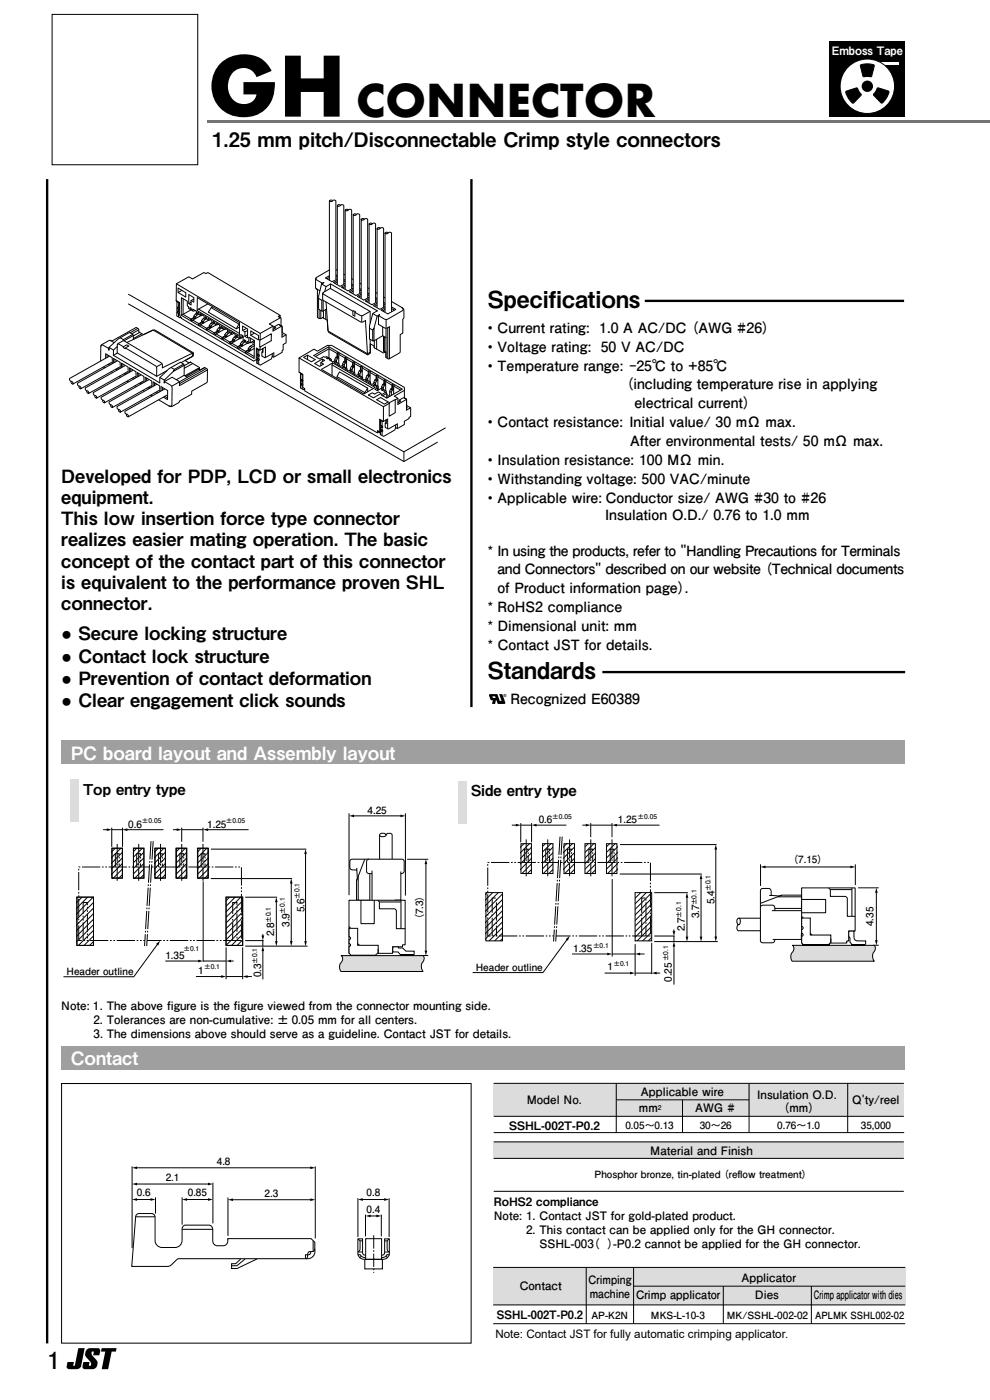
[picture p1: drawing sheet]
<svg xmlns="http://www.w3.org/2000/svg" width="210mm" height="297mm" viewBox="0 0 210 297" stroke-linecap="round" stroke-linejoin="round" font-family="sans-serif">
<defs><g id="words">
<text font-size="19.4" x="44.1" y="24.8">GH</text>
<text font-size="10.6" x="75.5" y="24.8">CONNECTOR</text>
<text font-size="6.3" x="10.1" y="64.7">GH CONNECTOR</text>
<text font-size="5" x="10" y="290.4">1</text>
<g font-size="4.9">
<text x="103.5" y="65.3">Specifications</text>
<text x="103.5" y="144.1">Standards</text>
</g>
<text font-size="4.2" x="45" y="31.1">1.25 mm pitch/Disconnectable Crimp style connectors</text>
<g font-size="3.9">
<text x="13" y="102.4">Developed for PDP, LCD or small electronics</text>
<text x="13" y="106.9">equipment.</text>
<text x="13" y="111.4">This low insertion force type connector</text>
<text x="13" y="115.9">realizes easier mating operation. The basic</text>
<text x="13" y="120.4">concept of the contact part of this connector</text>
<text x="13" y="124.9">is equivalent to the performance proven SHL</text>
<text x="13" y="129.4">connector.</text>
<text x="13" y="135.8">● Secure locking structure</text>
<text x="13" y="140.6">● Contact lock structure</text>
<text x="13" y="145.3">● Prevention of contact deformation</text>
<text x="13" y="150.1">● Clear engagement click sounds</text>
</g>
<g font-size="3.9" fill="#fff">
<text x="15" y="161.2">PC board layout and Assembly layout</text>
<text x="15" y="226">Contact</text>
</g>
<g font-size="3.2">
<text x="17.6" y="168.6">Top entry type</text>
<text x="99.9" y="168.8">Side entry type</text>
</g>
<g font-size="3">
<text x="103.5" y="70.6">• Current rating: 1.0 A AC/DC (AWG #26)</text>
<text x="103.5" y="74.6">• Voltage rating: 50 V AC/DC</text>
<text x="103.5" y="78.6">• Temperature range: -25℃ to +85℃</text>
<text x="132.9" y="82.6">(including temperature rise in applying</text>
<text x="134.6" y="86.6">electrical current)</text>
<text x="103.5" y="90.6">• Contact resistance: Initial value/ 30 mΩ max.</text>
<text x="133.7" y="94.6">After environmental tests/ 50 mΩ max.</text>
<text x="103.5" y="98.6">• Insulation resistance: 100 MΩ min.</text>
<text x="103.5" y="102.6">• Withstanding voltage: 500 VAC/minute</text>
<text x="103.5" y="106.6">• Applicable wire: Conductor size/ AWG #30 to #26</text>
<text x="128.3" y="110.4">Insulation O.D./ 0.76 to 1.0 mm</text>
<text x="103.5" y="117.9">* In using the products, refer to &quot;Handling Precautions for Terminals</text>
<text x="105.5" y="121.9">and Connectors&quot; described on our website (Technical documents</text>
<text x="105.5" y="125.9">of Product information page).</text>
<text x="103.5" y="129.9">* RoHS2 compliance</text>
<text x="103.5" y="133.9">* Dimensional unit: mm</text>
<text x="103.5" y="137.9">* Contact JST for details.</text>
<text x="108.3" y="149.4">Recognized E60389</text>
</g>
<text font-size="2.5" fill="#fff" x="176.4" y="11.6">Emboss Tape</text>
<g font-size="2.5">
<text x="13" y="214.2">Note: 1. The above figure is the figure viewed from the connector mounting side.</text>
<text x="19.8" y="217.2">2. Tolerances are non-cumulative: ± 0.05 mm for all centers.</text>
<text x="19.9" y="220.2">3. The dimensions above should serve as a guideline. Contact JST for details.</text>
<text x="136" y="232.5">Applicable wire</text>
<text x="160.6" y="233.1">Insulation O.D.</text>
<text x="108" y="239.6">SSHL-002T-P0.2</text>
<text x="111.7" y="234.3">Model No.</text>
<text x="135.5" y="236">mm</text>
<text x="147.5" y="236">AWG #</text>
<text x="166.2" y="235.9">(mm)</text>
<text x="180.8" y="234.1">Q'ty/reel</text>
<text x="137.9" y="244.9">Material and Finish</text>
<text x="104.7" y="255.8">RoHS2 compliance</text>
<text x="104.7" y="258.8">Note: 1. Contact JST for gold-plated product.</text>
<text x="111.6" y="261.8">2. This contact can be applied only for the GH connector.</text>
<text x="114.4" y="264.8">SSHL-003( )-P0.2 cannot be applied for the GH connector.</text>
<text x="110.2" y="273.8">Contact</text>
<text x="124.8" y="272.3">Crimping</text>
<text x="125.1" y="275.4">machine</text>
<text x="134.9" y="275.6">Crimp applicator</text>
<text x="157.3" y="272">Applicator</text>
<text x="160.1" y="275.6">Dies</text>
<text x="172.7" y="275.6">Crimp applicator with dies</text>
<text x="105.4" y="279.8">SSHL-002T-P0.2</text>
<text x="105.1" y="284">Note: Contact JST for fully automatic crimping applicator.</text>
</g>
<g font-size="2.1">
<text x="78" y="172.7">4.25</text>
<text x="27.2" y="175.6">0.6</text>
<text x="44" y="175.6">1.25</text>
<text x="114.3" y="174.6">0.6</text>
<text x="131.1" y="174.6">1.25</text>
<text x="168.3" y="183.2">(7.15)</text>
<text x="151.6" y="191.9" transform="rotate(-90 151.6 191.9)">5.4</text>
<text x="61.4" y="196.6" transform="rotate(-90 61.4 196.6)">3.9</text>
<text x="64.6" y="193.6" transform="rotate(-90 64.6 193.6)">5.6</text>
<text x="89.8" y="195" transform="rotate(-90 89.8 195)">(7.3)</text>
<text x="145.3" y="197.6" transform="rotate(-90 145.3 197.6)">2.7</text>
<text x="148.3" y="194.8" transform="rotate(-90 148.3 194.8)">3.7</text>
<text x="185.3" y="196.5" transform="rotate(-90 185.3 196.5)">4.35</text>
<text x="35.1" y="203.4">1.35</text>
<text x="58.2" y="198.6" transform="rotate(-90 58.2 198.6)">2.8</text>
<text x="121.6" y="201.9">1.35</text>
<text x="14.1" y="206.8">Header outline</text>
<text x="42" y="206.7">1</text>
<text x="55.4" y="207.3" transform="rotate(-90 55.4 207.3)">0.3</text>
<text x="100.9" y="205.9">Header outline</text>
<text x="128.8" y="205.9">1</text>
<text x="142.5" y="208.3" transform="rotate(-90 142.5 208.3)">0.25</text>
<text x="132.7" y="239.4">0.05～0.13</text>
<text x="148.4" y="239.4">30～26</text>
<text x="164.9" y="239.4">0.76～1.0</text>
<text x="182.6" y="239.4">35,000</text>
<text x="35.1" y="250.6">2.1</text>
<text x="46" y="247.1">4.8</text>
<text x="126.1" y="249.9">Phosphor bronze, tin-plated (ref</text>
<text x="156.5" y="249.9">low treatment)</text>
<text x="29" y="253.8">0.6</text>
<text x="39.8" y="253.8">0.85</text>
<text x="56.1" y="253.9">2.3</text>
<text x="77.8" y="253.8">0.8</text>
<text x="77.8" y="257.3">0.4</text>
<text x="125.5" y="279.8">AP-K2N</text>
<text x="138.1" y="279.8">MKS-L-10-3</text>
<text x="154.2" y="279.8">MK/SSHL-002-02</text>
<text x="172.9" y="279.8">APLMK SSHL002-02</text>
</g>
<g font-size="1.4">
<text x="117.2" y="173.6">±0.05</text>
<text x="135.3" y="173.6">±0.05</text>
<text x="30.1" y="174.6">±0.05</text>
<text x="47.9" y="174.6">±0.05</text>
<text x="63.5" y="190.6" transform="rotate(-90 63.5 190.6)">±0.1</text>
<text x="150.7" y="189" transform="rotate(-90 150.7 189)">±0.1</text>
<text x="57.4" y="195.8" transform="rotate(-90 57.4 195.8)">±0.1</text>
<text x="60.4" y="193.8" transform="rotate(-90 60.4 193.8)">±0.1</text>
<text x="144.5" y="194.6" transform="rotate(-90 144.5 194.6)">±0.1</text>
<text x="147.7" y="192.1" transform="rotate(-90 147.7 192.1)">±0.1</text>
<text x="38.9" y="201.7">±0.1</text>
<text x="125.8" y="201">±0.1</text>
<text x="141.7" y="203.9" transform="rotate(-90 141.7 203.9)">±0.1</text>
<text x="43.3" y="205.5">±0.1</text>
<text x="54.6" y="204.5" transform="rotate(-90 54.6 204.5)">±0.1</text>
<text x="130.1" y="205">±0.1</text>
<text x="139.6" y="235.5">2</text>
</g>
<text font-size=".9" x="106.8" y="147.8">®</text>
</g></defs>
<path d="M44.1 25.5h165.9v.6h-165.9z" fill="#707070"/>
<path d="M176 8.8h16v16h-16z" fill="#000"/>
<g fill="#fff">
<path d="M185.7 13.2h5v.6h-5z"/>
<circle cx="184" cy="18.3" r="5.8"/>
</g>
<g fill="none" stroke="#000" stroke-width=".21">
<path d="M179.4 19.4l2.2-.8 .3 .2 .8 1.3-1.6 1.7a1.76 1.76 0 0 1-1.3-1.3zM182.5 13.8a3.9 3.9 0 0 1 2.9 0l-.5 2.3-.3 .2h-1.5zM186.1 18.7l2.3 .6a1.76 1.76 0 0 1-.6 1.8l-.2 .2a.63 .63 0 0 1-.7 .5l-1.6-1.7zM67 58.9l3.3-1.9h.5l14.7 8.4 .2 .5v1.4l-.3 .4v3l-.5 .3v3.7l-.1 .2-2.3 1.3-.6-.3v-1.3l-.6 .3-1.9-1.1v-.4l-.8-.5v1.9l-.6 .5-8.3-4.8-.1-.3-.2-2.3-.9-.6-.4 .3-.8-.3v-5.9l-.4-.4zM67.1 58.9l-.1 .3 .2 .2 1.2 .7 .3-.2-.5 .4M69.1 59l1.6-1 1.4 .8-1.7 1zM70.6 42.6l-.5-.1-.2 .1 .3 .2 .4-.2M71.6 43.6l.3 .2 .3-.2M71.8 59l-1.1-.7-1.3 .8M73.3 44.6l.3 .2 .3-.2M73.5 59.9l-1.1-.6-1.3 .8M73.8 59.8l-1.7 1-1.3-.8"/>
<path d="M73.8 59.8l-1.4-.8-1.7 .9M75 45.6l.3 .2 .3-.2M76.7 46.5l.3 .2 .3-.2M78.3 47.5l.4 .2 .3-.2M80 48.5l.4 .2 .3-.2M81.7 49.5l.4 .2 .3-.2M21.4 73.4l.3-.2h.2l1.2 .7v.4v-.6M21.5 73.2l1.6-.9 .6 .1 5.2-2.9 .6 .5v.5l.9 .5 2-1h.4l8.2 4.8-.1 .8-1.6 .9 .8 .5 .3-.2 1.9 1.2v.6l1.1-.6 .6 .3v2.7l-.1 .2-3.2 1.8v.6l-2.6 1.5-.3 .4-1.2 .7-.5 .1-14.6-8.7-.2-.5zM22.4 75.1v1.9l1.4 .8M22.4 75.1l1.4 .8v1.9M22.7 75.3v1.5l1.1 .7M23.2 73.7l.9 .6"/>
<path d="M23.4 72.2l.8 .5M24.1 76.1v1.9l1.4 .8v-1.9l-1.4-.8M24.4 76.3v1.5l1 .7M24.9 73.5l-.8 .8v1.1l9.8 5.8v-1.1l1.9-1.9 2.5-1.4 .8 .7v2.1l.7 .4M24.9 74.9l-.8 .5M24.9 73.1l.2-.1 1.1 .6M25.5 71.7l.7 .3M26.1 77.3v1.5l1 .7M26.2 73.6l.7-.4 .4 .2-.7 .6-.4-.3zM26.6 73.8l6.5 3.9 .1 .4v1.7M27.2 79.8v-1.9l-1.4-.8v1.9l1.3 .8M27.2 62.4l58.5 33.5 8.8-5.1"/>
<path d="M27.2 64.5l58.5 33.4 7.1-4.1M27.7 78.3v1.5l1.1 .6M28.2 70.9l-2.1 1.3M28.3 72v-.8l-.8-.7-2.5 1.4-1.9 1.8v.2M28.3 71.2l-2 1.1M29.1 79v2l1.4 .8v-1.9l-1.3-.8M29.3 69.7l-1.7 .9M29.4 70l-1.4 .8M29.4 79.2v1.6l1.1 .6M29.7 70.5l-1.4 .8M30.1 70.8l-1.8 1M32.4 70.1l-5.5 2.6"/>
<path d="M32.6 70.1l8.2 4.8v.7M34.3 77.2l-1 .6M34.4 78v-.8l-.2-.2-7.8-4.7-.4 .1-1.1 .7v1.8l8.4 4.9 2.1-1.2M36.3 78l.7 .4M37.3 63.8l.8 .4-.1 2.5 .5 .9M37.4 60.2l2.6-1.5 .8 .5 2.5-1.4 .4 .2 .4-.2 15.3 9.1v.4l.2 .2v1.6l.3 .1-.1 1.3 .9 .5v1.7l-.6 .4v1.1l-.3 .2v.4l-1.7 1-.4-.2-.1 .5-2.4 1.4-.7-.4v-.8l-.7 .3-15.3-9.1-.2-.2-.1 .1-.7-.4 .1-1.8v-1.3l-.2-.1zM37.5 60.2l17.7 10.5v1.4M37.5 64l.4 .2v1.1M37.6 66l.4 .2-.1 .3-.3-.2 .1-.3M37.6 65.1l.4 .3-.1 .3-.3-.2 .1-.3M37.8 61.1v1l1.6 .9v-.9l-1.6-1M37.9 66.5v.7"/>
<path d="M37.9 65.7v.5M38 64.1l-.1 .1M38.6 61.6l-.8 .4M38.9 63.4l-.1 3.3 1.7 1M39 77.2l-2 1.2-.3 .4 2.4-1.3M39.1 79.6l-1.7 1M39.2 79.7l2.8-1.5 .3 .1-2.8 1.6M40.1 62.5l-.1 1.9 .5 .3M40.1 62.5l1 .6v1M40.3 65.2v.4M40.3 65.3l.3 .1v.4l.4 .2 .3-.1M40.5 76.8l-1.4 .8"/>
<path d="M40.5 64.1l-.5 .3M40.5 65.7l-2.1 1.2M40.5 63.7l.6 .4M40.6 65.6l-.6-.2v-.3l-.3-.2v-1l-1.2-.7-.1 3.7 15.5 9.1M40.9 77.1l-1.8 1M40.9 65.6v.3M40.9 65.6l.8 .4v.4l.5 .2M40.9 75.5l-2.5 1.4M40.9 67.9l1.3 .8M41 74.9l-6.6 3.1M41.1 63.5l-.6 .3v.9M41.1 67.5l-.7 .4"/>
<path d="M41.1 67.4l-.7 .5 .4 .2M41.1 67.1l.2 .1v.4M41.5 66.6l.3 .2M41.5 67.2v.4M41.7 66.5l-.6 .6v.4l.3 .1M41.9 63.1l-.1 2.8 8.9 5.3M41.9 63.2l8.9 5.2v2.7M42 66.2v.4M42 66.2l.2 .2v.3l.5 .3 .3-.2M42.1 66.7l-.8 .5M42.1 65.6l8.6 5.1M42.5 66.5v.4"/>
<path d="M42.6 67l-1.8 1.1M42.6 66.6l.7 .4v.4l.6 .2M42.6 68.9l1.2 .7M42.7 68.5l-.6 .3M42.8 68.1l.2 .1v.3M43.1 67.6l.3 .2M43.2 68.1v.4M43.3 67.5l-.5 .6v.3l.2 .2M43.4 78l-5.4 3M43.6 67.2v.3M43.6 67.2l.3 .2v.3l.4 .3 .3-.2M43.7 67.7l-.7 .5"/>
<path d="M43.8 78.2l-5.7 3.2M44 78.5l-5.9 3.3a.93 .93 0 0 0-.4-1.1l-1.2-.7-1.5 .9-.2 .4 .1-.7 1.8-1.8M44.1 64.5l-2 1.1-.3 .3M44.2 67.5v.4M44.2 67.9l-1.8 1.1-.3-.2 .6-.5M44.2 69.9l1.2 .7M44.2 67.6l.8 .4-.1 .4 .6 .2M44.2 66.2l5.9 3.6 .7-.4M44.4 69.4l-.7 .4M44.4 69.3l-.7 .5 .4 .2M44.4 69l.2 .2v.3M44.8 68.6l.3 .2"/>
<path d="M44.8 69.1v.4M44.9 65.3l5.7 3.4M45 68.4l-.6 .6v.4l.3 .2M45.1 65.1l-.3 .2-.6 .9M45.3 68.2l-.1 .3M45.3 68.2l.2 .1v.4l.5 .3 .3-.2M45.4 68.6l-.8 .6M45.8 68.5v.3M45.9 68.9l-1.8 1.1M45.9 68.5l.7 .5v.3l.6 .2M45.9 70.9l1.2 .7M46 70.4l-.6 .4"/>
<path d="M46 70.3l-.6 .5 .3 .2M46 70l.3 .2v.3M46.4 69.6l.3 .1M46.5 70.1v.4M46.6 69.4l-.6 .6 .1 .4 .2 .1M46.9 69.1v.4M46.9 69.2l.3 .1v.4l.4 .2 .3-.1M47 69.6l-.7 .6M47.5 69.5v.3M47.5 69.9l-1.8 1.1M47.5 71.8l1.2 .7M47.5 69.5l.7 .4v.4l.6 .2"/>
<path d="M47.7 71.4l-.7 .4M47.7 71l.2 .1v.4M48.1 70.5l.3 .2M48.1 71.1v.4M48.3 70.4l-.6 .6v.4l.3 .1M48.6 70.1l-.1 .4M48.6 70.1l.2 .2v.3l.5 .3 .3-.2M48.7 70.6l-.8 .5M49.1 70.4v.4M49.1 70.9l-1.7 1.1-.4-.2 .7-.5M49.2 70.5l.7 .4v.4l.6 .2M49.2 72.8l1.2 .7"/>
<path d="M49.3 72.4l-.6 .3M49.3 72.2l-.6 .5 .3 .3M49.3 72l.3 .1v.4M49.7 71.5l.3 .2M49.8 72l-.1 .4M49.9 71.4l-.6 .6 .1 .3 .2 .2M50.2 71.1v.3M50.2 71.1l.3 .2-.1 .3 .5 .3 .7-.4M50.3 71.6l-.7 .5M50.8 71.4v.4M50.8 68.7l-.7 1M50.8 73.8l1.3 .7"/>
<path d="M50.8 71.9l-1.8 1M51 73.4l-.7 .3M51 72.9l.2 .2v.3M51.1 71.6v-.6l.5 .3v1l.5 .2M51.4 72.5l.3 .2M51.4 73v.4M51.5 69.2v.9l.5 .3-.1 .9 .6 .4M51.5 69.2l1 .6v1.9M51.5 71.3l-.4 .3-.3-.2M51.6 72.3l-.6 .6v.4l.3 .2M51.9 72.1v.3M51.9 72.1l.2 .2v.3l.5 .3 1.3-.6"/>
<path d="M51.9 72.5l-.7 .6M52.3 69.7l-.8 .4M52.4 72.8l-1.7 1.1-.4-.2 .7-.5M52.5 72.4l-.1 .4M52.5 72.4l.6 .3M52.5 71l-.6 .3M52.5 74.8l1.4 .8M52.5 70.1l-.5 .3M52.7 74.3l-.7 .4M52.7 73.9l.2 .2v.3M52.8 71.6v1M52.8 71.6l1.2 .6-.1 3.8"/>
<path d="M53 73.5l.3 .2M53.1 74v.4M53.1 71.7v1M53.2 70.2v.9l1.6 1M53.2 70.2l1.6 1v.9M53.9 73.9l-1.5 1-.4-.2 .7-.5M53.9 70.7l-.7 .4M53.9 72.3l-.3 .5-.3-.2M53.9 73l-.9 .5-.3 .4v.4l.2 .2M54 73.4l-1.1 .7M54.4 73.8v2.4M54.6 75.9l.4 .3-.1 .3-.3-.2 .1-.3"/>
<path d="M54.6 75.1l.4 .2-.1 .3-.3-.1 .1-.3M54.6 74.1l.3 .2v1M54.7 74l-.1 .1-.1 3M54.9 76.5v.7M54.9 75.6v.5M55 74.2l-.1 .1M55.1 72.1l2.5-1.3-.1 1.5-2.3 1.3zM55.2 73.6v.6M55.7 74l-.2 1.5 .7 .4 1.9-1M55.8 74v.8l-.2-.1M56.3 73.6l-1.1 .7-.8-.4M56.3 73.6v2.2"/>
<path d="M57.2 68.7l.7 .5v1l1.8-1-.6-.4-.9 .5v.4M57.8 75.1l-.1 .5M57.9 69.2l-2.7 1.5M58.1 74.8v.9M58.2 69.3l.3 .2M58.5 69.6l-.6 .3M59.1 67.1l.4 .3M59.1 68.8l.7 .4v2.3l.9-.5M59.4 66.9l-.4 .2 .5 .3M59.5 67.4l-2.4 1.3M59.9 70.9l.1 .1-.1 .1M63.4 75.9l3.2-1.8 .7 .4 2.2-1.2h.9l15.4 8.9v2.2l.4 .3v1.3l.9 .5v1.9l-.3 .2v.2l-1 .6v.7l-1.5 .8-.4-.2-.2 .5-2.3 1.4-.7-.4v-.6l-.6 .2-15.5-8.9v-.4l-.2 .2-.7-.4 .1-3.1-.4-.2z"/>
<path d="M63.4 75.9l17.9 10.4 1.2-.7M63.5 78.9l.7 .5v2.8l.4 .3M63.8 79.3l.3 .2v1.1M64.2 79.4l-.1 .1M64.4 75.8l.8-.5 1.7 1M64.4 75.8l1.7 .9 .7-.4M65.2 75.3v.9M67 61.2l.8 .5M67.6 63.3l.7 .4M67.7 65.7v1.9M68.1 65.9v1.6M68.1 76.9l.5 .3"/>
<path d="M68.3 60.3l.8 .5M68.4 63.6l-.1 2.4M68.4 76.2v.5M68.4 60.1l-.2 .1-.6 2.6v2.8l.9 .4 .8-.4M68.5 63.7v2.3M68.6 62.1l.1 .3 6.1 3.6M68.6 77.3l-.8 .4-1.1-.6 1.7-.9 .5 .2-.8 .5v.7M68.6 65.9v1.6M68.9 61.8l.3-1 .9-.6 10 5.8M69.1 65.7v2M69.2 64.1l.4 6.1M69.5 75.8l-.2 .2 .2 .1 .3-.1 .5 .2v.4"/>
<path d="M69.6 70.3l8.4 4.8 .5-.4M69.7 76l-.4-.4-.4 .2-.2-.1-.9 .4-1.2-.7 3.2-1.8 15.5 9M69.8 73.6v2.3M69.9 76.3l.7 .5 .3-.2 .5 .4M70.1 76.2l-.3 .1M70.1 60.2v1M70.4 77.4l8.7 5M70.6 77l-.2 .4v2.2M70.9 77l.3 .1 .3-.2 .5 .3v.3M71 76.3l.3 .2M71.2 76.8l-.3 .2M71.5 75.6l.1-.8 .3 .2v2.1"/>
<path d="M71.5 75.9l-.1 .9M71.5 75l-1.7-1-2.8 1.6M71.5 77.3l.8 .4 .3-.1 .4 .3M71.5 79.9l5.9 3.4M71.6 74.8v.8M71.8 77.1l-.3 .2M71.8 75.7l-.3 .2-.3-.1M71.8 75.8l-.2-.2-.4 .2-.2 .8M71.9 75.9l-.4 .2M71.9 75.2l1.2 .7M72.6 77.9l.2 .2 .3-.2 .5 .3v.3M72.7 77.3l.3 .2"/>
<path d="M72.9 77.7l-.3 .2M73.1 76.6l.2-.8 .3 .2-.1 2.1M73.1 76.9l-.1 .9M73.2 78.3l.7 .4 .3-.2 .5 .4M73.3 75.8v.7M73.4 78.1l-.3 .2M73.4 76.7l-.3 .2-.2-.2M73.5 76.7l-.3-.1-.3 .1-.2 .9M73.5 76.9l-.3 .2M73.6 76.2l1.2 .7M74.2 78.9l.3 .1 .3-.2 .5 .3v.4M74.3 78.2l.4 .2"/>
<path d="M74.5 78.7l-.3 .2M74.8 77.6l.1-.9 .4 .2-.1 2.1M74.8 77.8l-.1 .9M74.8 79.2l.8 .4 .3-.1 .4 .4M74.9 76.7v.8M75.1 79l-.3 .2M75.1 77.6l-.3 .2-.2-.1M75.2 77.7l-.3-.2-.3 .2-.3 .8M75.2 77.8l-.4 .2M75.2 60.9l-1.1-.6-1.3 .8M75.2 77.1l1.2 .7M75.4 66.2l-.4-.3-.2 .1v.8l.5 .3 .1-.9"/>
<path d="M75.5 60.8l-1.4-.9-1.7 1 1.4 .8 1.7-.9M75.8 62.9l1.7-1 1.4 .8-1.7 1-1.4-.8M76 79.2l.3 .2M76.2 79.6l-.3 .2 .3 .2 .3-.2 .4 .3v.3M76.5 78.8l-.2 .9M76.6 77.7v.7M76.7 67.1v1.1M76.8 80l-.4 .2M76.8 78.6l-.3 .2-.3-.1M76.8 78.6l-.2-.1-.4 .2-.2 .8M76.8 78.8l-.3 .2M76.9 78.1l1.2 .7"/>
<path d="M76.9 61.9l-1.1-.6-1.4 .7M76.9 77.9l-.1 2.1M76.9 77.9l-.3-.2-.1 .8M77.2 61.7l-1.4-.8-1.7 1 1.4 .8 1.7-.9M77.5 63.8l1.7-.9 1.3 .8-1.6 1-1.4-.8M78.1 79.5l.1-.9 .4 .3-.1 2M78.1 79.7l-.1 .9M78.2 78.6v.8M78.4 69.6l.6 .4M78.4 79.6l-.3 .1-.2-.1M78.5 66.1l-1.7 .9-1.5-.7M78.5 79.6l-.3-.2-.3 .2-.3 .8"/>
<path d="M78.5 79.7l-.4 .2M78.5 68.6v-2.5l-8.4-4.9-1.6 .9-.1 1.3 .2 .3 7.9 4.6 .3 .1 .7-.4 .5 7.2M78.5 72v2.9M78.5 79l1.2 .7M78.6 62.9l-1.1-.7-1.4 .8M79.1 66.5l.9 .6M79.3 72.3v-2.7l-.2 .4v2.3M79.3 69.6l.7-2.5 .5-.4-.2 .4v1.7l1.2 .7a.93 .93 0 0 0 1.1-.2v6.8M79.4 72.3v1.5M79.9 79.6v.8M79.9 72v2M80 65.9l-.9 .6-.7 2.6v2.8l.9 .4 1.9-1.1 .7 .4"/>
<path d="M80.2 80l1.2 .7M80.2 63.8l-1-.6-1.4 .8M81.2 69.3v1.9M81.3 71.3v3.2l.3 .2v-3.2M81.9 69.6v6.2M81.9 67.9v1.6M81.9 64.8l-1-.6-1.4 .8M82.2 64.7l-1.6 .9-1.4-.8M82.2 69.5v6.6M82.3 64.7l-1.4-.9-1.7 1M83.6 65.8l-1.1-.6-1.3 .7M83.9 65.6l-1.4-.8-1.6 1 1.4 .8 1.6-.9"/>
<path d="M85.2 65.3l.3 .2-.2 .4-3.3 1.9-.5-.1-1.2-.7M28.8 80.8v-1.9l-1.3-.8-.1 1.9 1.4 .8M30.8 80l1.4 .9v1.9l-1.4-.8zM31.1 80.2v1.6l1.1 .6M32.8 81.2v1.6l1 .6M33.9 83.8v-2l-1.4-.8v2l1.4 .8M34 80.1l.8 .5M34.2 82l-.1 2 1.4 .8M34.2 82l1.4 .8-.1 1.9M34.5 82.2l-.1 1.6 1.1 .6M34.9 81l1.2 .7 .4 .4v3.7l-.3 .4-.4-.1M37.9 81.1l-1.4 .8"/>
<path d="M63.8 80.4l.4 .2-.1 .4-.3-.2 .1-.3M63.8 81.2l.4 .3-.1 .3-.3-.2 .1-.3M64.1 81v.4M64.1 81.8v.7M71.5 80.3v-.4l.5-1 6 3.4v.8M76.5 80.2l.7 .4 .4-.2 .4 .4M77.6 80.8l.2 .1 .3-.2 .5 .3v.4M77.7 80.2l.3 .1M77.8 80.6l-.3 .2M78 82.3l-.6 1.1M78.1 83.8l.9-.5 .5 .3 .8-.5 .5 .4-1.6 .9zM78.2 81.1l.7 .5 .3-.2 .5 .4"/>
<path d="M78.4 80.9l-.3 .2M79.2 81.7l.3 .2 .3-.2 .4 .3v.7M79.3 81.1l.3 .2M79.5 81.6l-.3 .1M79.5 82.2l-8.9-5.2-2.4 1.4 9 5.2 2.3-1.4M79.6 82.6l.4 .3 .9-.5 .5 .4M79.8 80.4l.1-.8 .3 .2v2.1M79.8 80.7l-.1 .9M79.8 82.1l.3 .2v.5M79.9 84.8l.8-.5 1.7 1-.9 .4zM80 82.3l-.5 .3M80.1 81.9l-.3 .2"/>
<path d="M80.1 80.5l-.3 .2-.3-.1M80.1 91.4l.4 .3M80.1 80.5l-.2-.1-.4 .2-.2 .8M80.2 80.7l-.4 .2M80.5 88.9v2.7l-.4-.2v.4M80.7 90.2l.5 .3-.1 .3-.4-.2 .2-.3M80.7 91.1l.5 .2-.1 .3-.4-.2 .2-.3M80.7 89.2l.4 .2v1M80.8 89.1l-.1 .1v3M80.9 82.7l.3 .2 .3-.2 .4 .3 .1 1.4M81 82.1l.3 .1M81.1 90.8v.4"/>
<path d="M81.1 91.6v.7M81.2 89.3l-.1 .1M81.2 82.5l-.3 .2M81.3 86.3v3.1M81.4 81.7l-.1 .9M81.5 80.6v.7M81.7 81.5l-.3 .2-.2-.2M81.8 82.9l-.3 .2 .5 .4M81.8 81.5l-.3-.2-.3 .2-.2 .8M81.8 81.6l-.3 .3M81.8 80.9l1.3 .8M81.9 89.1l-.2 1.6 .6 .3 2-1.1v1"/>
<path d="M81.9 80.8l-.1 2M81.9 80.8l-.4-.2-.1 .8M81.9 89.1v.8l-.2-.1M82 83.5l-.8 .5M82.1 83.7l.2 .2-.2 .5M82.2 88.9l-.9 .5-.7-.4M82.2 88.9v2M82.5 85.5l1.3-.7v2.8l-1.2 .7zM82.7 83l.3 .2M83.1 82.4l.1-.9 .4 .3-.1 1.8M83.1 82.6l-.1 1.3M83.2 81.5v.8"/>
<path d="M83.4 82.5l-.3 .1-.2-.1M83.5 82.5l-.3-.2-.3 .2-.2 .5v1.1M83.5 82.6l-.3 .2M83.6 81.9l1.4 .9M83.7 84.1l.7 .4v1.3M83.9 90.2v.4M84.4 84.5l-.6 .3M84.7 85.3v-.4l.9-.5 .6 .3-1.8 1.1M84.7 84.9l.3 .2-.6 .3M85.3 82.6l-3.3 1.9-1.1-.7 .8-.5M85.7 95.9v2M85.7 82.8l-2.1 1.3"/>
<path d="M86.2 84.7v2.3M86.3 86.4l.1 .1-.1 .1M87.1 86.5l-.9 .5"/>
<circle cx="184" cy="18.3" r="5.8"/>
</g>
<g fill="#000">
<path d="M179.4 19.4l2.2-.8 .3 .2 .8 1.3-1.6 1.7a1.76 1.76 0 0 1-1.3-1.3zM182.5 13.8a3.9 3.9 0 0 1 2.9 0l-.5 2.3-.3 .2h-1.5zM186.1 18.7l2.3 .6a1.76 1.76 0 0 1-.6 1.8l-.2 .2a.63 .63 0 0 1-.7 .5l-1.6-1.7z"/>
<circle cx="184" cy="18.3" r="1.21"/>
</g>
<path d="M69.9 42.6a.58 .58 0 0 0 .9-.2l.4 .2v16.7l-1.3 .1z" fill="#fff" stroke="#000" stroke-width=".21"/>
<path d="M72.2 43.6l-.2-.2-.5 .2" fill="none" stroke="#000" stroke-width=".21"/>
<path d="M71.5 43.6a.58 .58 0 0 0 .9-.2l.5 .2v16.7h-1.4z" fill="#fff" stroke="#000" stroke-width=".21"/>
<path d="M73.9 44.6l-.2-.2-.5 .2" fill="none" stroke="#000" stroke-width=".21"/>
<path d="M73.2 44.6a.58 .58 0 0 0 .9-.2l.5 .2v16.6l-1.4 .1z" fill="#fff" stroke="#000" stroke-width=".21"/>
<path d="M75.6 45.5l-.2-.1-.5 .1" fill="none" stroke="#000" stroke-width=".21"/>
<path d="M74.9 45.5a.58 .58 0 0 0 .9-.1l.5 .1v16.7l-1.4 .1z" fill="#fff" stroke="#000" stroke-width=".21"/>
<path d="M77.3 46.5l-.2-.1-.5 .1" fill="none" stroke="#000" stroke-width=".21"/>
<path d="M76.6 46.5a.58 .58 0 0 0 .9-.1l.5 .1v16.7l-1.4 .1z" fill="#fff" stroke="#000" stroke-width=".21"/>
<path d="M79 47.5l-.2-.2-.5 .2" fill="none" stroke="#000" stroke-width=".21"/>
<path d="M78.3 47.5a.58 .58 0 0 0 .9-.2l.5 .2v16.7l-1.4 .1z" fill="#fff" stroke="#000" stroke-width=".21"/>
<path d="M80.7 48.4l-.2-.1-.5 .2" fill="none" stroke="#000" stroke-width=".21"/>
<path d="M80 48.5a.58 .58 0 0 0 .9-.2l.5 .1v16.7l-1.4 .2z" fill="#fff" stroke="#000" stroke-width=".21"/>
<path d="M82.4 49.4l-.2-.1-.5 .1" fill="none" stroke="#000" stroke-width=".21"/>
<path d="M81.7 49.4a.58 .58 0 0 0 .9-.1l.5 .1v16.7l-1.4 .2z" fill="#fff" stroke="#000" stroke-width=".21"/>
<path d="M15.1 80.9v.2l.4 .4" fill="none" stroke="#000" stroke-width=".21"/>
<path d="M14.8 80.3l8.4-4.7 .6 1.2-8.3 4.7a.58 .58 0 0 0-.6-.7z" fill="#fff" stroke="#000" stroke-width=".21"/>
<path d="M16.8 81.9l-.1 .2 .4 .4" fill="none" stroke="#000" stroke-width=".21"/>
<path d="M16.5 81.3l8.4-4.7 .6 1.2-8.4 4.7a.58 .58 0 0 0-.6-.7z" fill="#fff" stroke="#000" stroke-width=".21"/>
<path d="M18.4 82.9v.2l.4 .4" fill="none" stroke="#000" stroke-width=".21"/>
<path d="M18.1 82.3l8.4-4.7 .6 1.2-8.3 4.7a.58 .58 0 0 0-.6-.7z" fill="#fff" stroke="#000" stroke-width=".21"/>
<path d="M20.1 83.9v.2l.4 .4" fill="none" stroke="#000" stroke-width=".21"/>
<path d="M19.8 83.3l8.4-4.7 .6 1.2-8.3 4.7a.58 .58 0 0 0-.6-.7z" fill="#fff" stroke="#000" stroke-width=".21"/>
<path d="M21.8 84.9v.2l.4 .4" fill="none" stroke="#000" stroke-width=".21"/>
<path d="M21.5 84.3l8.4-4.8 .6 1.3-8.3 4.7a.58 .58 0 0 0-.6-.7z" fill="#fff" stroke="#000" stroke-width=".21"/>
<path d="M23.5 85.9v.2l.3 .3" fill="none" stroke="#000" stroke-width=".21"/>
<path d="M23.2 85.3l8.4-4.8 .6 1.3-8.4 4.6a.58 .58 0 0 0-.5-.6z" fill="#fff" stroke="#000" stroke-width=".21"/>
<path d="M25.2 86.8l-.1 .3 .4 .3" fill="none" stroke="#000" stroke-width=".21"/>
<path d="M24.8 86.2l8.5-4.7 .5 1.3-8.3 4.6a.58 .58 0 0 0-.6-.7z" fill="#fff" stroke="#000" stroke-width=".21"/>
<path d="M26.8 87.8v.3l.4 .3" fill="none" stroke="#000" stroke-width=".21"/>
<path d="M26.5 87.2l8.4-4.7 .6 1.3-8.3 4.6a.58 .58 0 0 0-.6-.7z" fill="#fff" stroke="#000" stroke-width=".21"/>
<path d="M11.1 3.1h30.8v31.8h-30.8zM23.7 179.9h2.3v6.4h-2.3zM28.3 179.9h2.2v6.4h-2.2zM32.9 179.9h2.2v6.4h-2.2zM37.3 179.9h2.2v6.4h-2.2zM41.9 179.9h2.2v6.4h-2.2zM16.3 190.3h3.5v10.3h-3.5zM48 190.3h3.5v10.3h-3.5z" fill="none" stroke="#000" stroke-width=".21"/>
<path d="M10 38v247M100 38v112" fill="none" stroke="#000" stroke-width=".5"/>
<path d="M16.7 183.9h34.5v15.6h-34.5z" fill="none" stroke="#000" stroke-width=".21" stroke-dasharray="3.9 .4 .4 .4 .4 .4" stroke-linecap="butt"/>
<path d="M24.9 179v7.9M29.4 179v7.9M34.1 179v7.9M38.6 179v7.9M43.1 179v7.9" fill="none" stroke="#000" stroke-width=".21" stroke-dasharray="3.9 .4 .4 .4" stroke-linecap="butt"/>
<path d="M32 178.4h.5l-1.4 22.3h-.4z" fill="#fff"/>
<path d="M32 178.4l-1.3 22.3M32.5 178.4l-1.4 22.3" fill="none" stroke="#000" stroke-width=".21" stroke-dasharray="3.9 .4 .4 .4" stroke-linecap="butt"/>
<path d="M17.6 199.5v-8h.9v8M24.5 183.9v-2.8h.8v2.8M29 183.9v-2.8h.8v2.8M33.6 183.9v-2.8h.8v2.8M38.2 183.9v-2.8h.8v2.8M42.7 183.9v-2.8h.8v2.8M49.4 199.5v-8h.9v8" fill="none" stroke="#000" stroke-width=".21" stroke-dasharray="3.9 .4 .4 .4 .4 .4" stroke-linecap="butt"/>
<g fill="none" stroke="#000" stroke-width=".21">
<path d="M21.9 176h.9M23.7 176h2.3M23.7 175.6v4.1M26 175.6v4.1M26.8 176h7.9M36.7 176h1M38.5 176h4.6M38.5 175.6v3M43.1 175.6v3M43.9 176h8.8M43.1 187v17M44.7 186.4h17.2"/>
<path d="M44.7 180.1h20.3M52 190.3h6.8M52 199.5h3.9M55.8 198.2v.5M55.8 199.5v1.2M58.6 191.2v8.7M61.8 187.2v12.6M64.8 181v18.9M35.1 203.9h7.1M41.6 207.2h5.5M43.1 203.9h4.9M48 201v6.7"/>
<path d="M48 207.2h3.5M48.8 203.9h.8M51.5 201v6.7M52 200.7h13.2M52.3 207.2h1.1M55.8 201.6v6.2"/>
</g>
<g fill="#000">
<path d="M22.7 175.7l1 .3-1 .3zM26 176l1-.3v.6zM37.5 175.7l1 .3-1 .3zM43.1 176l1-.3v.6zM55.5 198.5h.5l-.2 1zM58.3 199.7h.6l-.3 1zM58.6 190.3l.3 1.1h-.6zM61.5 199.6h.6l-.3 1.1zM61.8 186.4l.3 1h-.6zM64.5 199.7h.6l-.3 1zM64.8 180.1l.3 1.1h-.6zM42 203.6l1.1 .3-1.1 .3z"/>
<path d="M46.9 206.9l1.1 .3-1.1 .2zM48 203.9l1-.3v.6zM51.5 207.2l1-.3v.5zM55.8 200.7l.2 1.1h-.5z"/>
</g>
<g fill="#fff" stroke="#000" stroke-width=".21">
<path d="M17.5 190.3l-1.2 4.8z"/>
<path d="M18.1 190.3l-1.8 5.4z"/>
</g>
<path d="M17.4 190.3l-1.1 1.1z" fill="#fff"/>
<path d="M17.5 190.3l-1.2 1.2" fill="none" stroke="#000" stroke-width=".21"/>
<path d="M16.3 192.6l2.3-2.3z" fill="#fff"/>
<path d="M18.6 190.3l-2.3 2.4" fill="none" stroke="#000" stroke-width=".21"/>
<path d="M19.8 190.3l-3.5 3.5z" fill="#fff"/>
<path d="M19.8 190.3l-3.5 3.5" fill="none" stroke="#000" stroke-width=".21"/>
<path d="M16.3 195l3.5-3.5z" fill="#fff"/>
<path d="M19.9 191.4l-3.6 3.6" fill="none" stroke="#000" stroke-width=".21"/>
<path d="M16.3 196.2l3.5-3.6z" fill="#fff"/>
<path d="M19.9 192.6l-3.6 3.6" fill="none" stroke="#000" stroke-width=".21"/>
<path d="M19.8 193.8l-3.5 3.5z" fill="#fff"/>
<path d="M19.9 193.8l-3.6 3.6" fill="none" stroke="#000" stroke-width=".21"/>
<path d="M19.8 195l-3.5 3.5z" fill="#fff"/>
<path d="M19.9 195l-3.6 3.6" fill="none" stroke="#000" stroke-width=".21"/>
<path d="M19.8 196.2l-3.5 3.5z" fill="#fff"/>
<path d="M19.9 196.1l-3.6 3.7" fill="none" stroke="#000" stroke-width=".21"/>
<path d="M19.8 197.4l-3.2 3.2z" fill="#fff"/>
<path d="M19.9 197.3l-3.3 3.3" fill="none" stroke="#000" stroke-width=".21"/>
<path d="M17.8 200.6l2-2z" fill="#fff"/>
<path d="M19.9 198.5l-2.1 2.1" fill="none" stroke="#000" stroke-width=".21"/>
<path d="M19 200.6l.8-.9z" fill="#fff"/>
<path d="M19.9 199.7l-.9 .9" fill="none" stroke="#000" stroke-width=".21"/>
<g fill="#fff" stroke="#000" stroke-width=".21">
<path d="M19.9 195.6l-1.9 5z"/>
<path d="M19.9 196.2l-1.3 4.4z"/>
</g>
<path d="M16.3 190.3h3.5v10.3h-3.5z" fill="none" stroke="#000" stroke-width=".21"/>
<g fill="#fff" stroke="#000" stroke-width=".21">
<path d="M48.9 190.3l-1 4.6z"/>
<path d="M49.5 190.3l-1.6 5.2z"/>
</g>
<path d="M48.7 190.3l-.7 .8z" fill="#fff"/>
<path d="M48.8 190.3l-.9 .8" fill="none" stroke="#000" stroke-width=".21"/>
<path d="M49.9 190.3l-1.9 2z" fill="#fff"/>
<path d="M49.9 190.3l-2 2" fill="none" stroke="#000" stroke-width=".21"/>
<path d="M51.1 190.3l-3.1 3.1z" fill="#fff"/>
<path d="M51.1 190.3l-3.2 3.2" fill="none" stroke="#000" stroke-width=".21"/>
<path d="M48 194.6l3.5-3.5z" fill="#fff"/>
<path d="M51.5 191.1l-3.6 3.6" fill="none" stroke="#000" stroke-width=".21"/>
<path d="M48 195.8l3.5-3.5z" fill="#fff"/>
<path d="M51.5 192.2l-3.6 3.7" fill="none" stroke="#000" stroke-width=".21"/>
<path d="M48 197l3.5-3.5z" fill="#fff"/>
<path d="M51.5 193.4l-3.6 3.6" fill="none" stroke="#000" stroke-width=".21"/>
<path d="M48 198.2l3.5-3.5z" fill="#fff"/>
<path d="M51.5 194.6l-3.6 3.6" fill="none" stroke="#000" stroke-width=".21"/>
<path d="M48 199.4l3.5-3.6z" fill="#fff"/>
<path d="M51.5 195.8l-3.6 3.6" fill="none" stroke="#000" stroke-width=".21"/>
<path d="M48 200.5l3.5-3.5z" fill="#fff"/>
<path d="M51.5 197l-3.6 3.6" fill="none" stroke="#000" stroke-width=".21"/>
<path d="M49.1 200.6l2.4-2.4z" fill="#fff"/>
<path d="M51.5 198.2l-2.4 2.4" fill="none" stroke="#000" stroke-width=".21"/>
<path d="M50.3 200.6l1.2-1.2z" fill="#fff"/>
<path d="M51.5 199.3l-1.3 1.3" fill="none" stroke="#000" stroke-width=".21"/>
<g fill="#fff" stroke="#000" stroke-width=".21">
<path d="M51.5 195.4l-2.1 5.2z"/>
<path d="M51.5 196l-1.5 4.6z"/>
</g>
<path d="M48 190.3h3.5v10.3h-3.5z" fill="none" stroke="#000" stroke-width=".21"/>
<g fill="#fff" stroke="#000" stroke-width=".21">
<path d="M23.9 179.9l-.2 3.1z"/>
<path d="M24.5 179.9l-.8 3.7z"/>
<path d="M25 179.9l-1.3 4.3z"/>
<path d="M25.6 179.9l-1.9 4.9z"/>
</g>
<path d="M23.7 180.7l.8-.8z" fill="#fff"/>
<path d="M24.5 179.9l-.8 .8" fill="none" stroke="#000" stroke-width=".21"/>
<path d="M23.7 181.8l1.9-1.9z" fill="#fff"/>
<path d="M25.7 179.9l-2 2" fill="none" stroke="#000" stroke-width=".21"/>
<path d="M23.7 183l2.3-2.2z" fill="#fff"/>
<path d="M26 180.8l-2.3 2.3" fill="none" stroke="#000" stroke-width=".21"/>
<path d="M26 182l-2.3 2.2z" fill="#fff"/>
<path d="M26 181.9l-2.3 2.4" fill="none" stroke="#000" stroke-width=".21"/>
<path d="M26 183.2l-2.3 2.2z" fill="#fff"/>
<path d="M26 183.1l-2.3 2.3" fill="none" stroke="#000" stroke-width=".21"/>
<path d="M24 186.3l2-1.9z" fill="#fff"/>
<path d="M26 184.3l-2 2" fill="none" stroke="#000" stroke-width=".21"/>
<path d="M25.2 186.3l.8-.8z" fill="#fff"/>
<path d="M26 185.5l-.8 .8" fill="none" stroke="#000" stroke-width=".21"/>
<g fill="#fff" stroke="#000" stroke-width=".21">
<path d="M26 182.3l-2.3 4z"/>
<path d="M26 182.9l-2.2 3.4z"/>
<path d="M26 183.5l-1.6 2.8z"/>
<path d="M26 184.1l-1 2.2z"/>
</g>
<path d="M23.7 179.9h2.3v6.4h-2.3z" fill="none" stroke="#000" stroke-width=".21"/>
<g fill="#fff" stroke="#000" stroke-width=".21">
<path d="M28.4 179.9l-.1 3.1z"/>
<path d="M29 179.9l-.7 3.7z"/>
<path d="M29.6 179.9l-1.3 4.3z"/>
<path d="M30.2 179.9l-1.9 4.9z"/>
</g>
<path d="M29 179.9l-.7 .8z" fill="#fff"/>
<path d="M29.1 179.9l-.8 .8" fill="none" stroke="#000" stroke-width=".21"/>
<path d="M30.2 179.9l-1.9 1.9z" fill="#fff"/>
<path d="M30.2 179.9l-1.9 2" fill="none" stroke="#000" stroke-width=".21"/>
<path d="M30.5 180.8l-2.2 2.2z" fill="#fff"/>
<path d="M30.6 180.8l-2.3 2.3" fill="none" stroke="#000" stroke-width=".21"/>
<path d="M30.5 182l-2.2 2.2z" fill="#fff"/>
<path d="M30.6 181.9l-2.3 2.4" fill="none" stroke="#000" stroke-width=".21"/>
<path d="M30.5 183.2l-2.2 2.2z" fill="#fff"/>
<path d="M30.6 183.1l-2.3 2.3" fill="none" stroke="#000" stroke-width=".21"/>
<path d="M28.6 186.3l1.9-1.9z" fill="#fff"/>
<path d="M30.6 184.3l-2 2" fill="none" stroke="#000" stroke-width=".21"/>
<path d="M29.8 186.3l.7-.8z" fill="#fff"/>
<path d="M30.6 185.5l-.9 .8" fill="none" stroke="#000" stroke-width=".21"/>
<g fill="#fff" stroke="#000" stroke-width=".21">
<path d="M30.6 182.3l-2.3 4z"/>
<path d="M30.6 182.9l-2.3 3.4z"/>
<path d="M30.6 183.5l-1.7 2.8z"/>
<path d="M30.6 184.1l-1.1 2.2z"/>
</g>
<path d="M28.3 179.9h2.2v6.4h-2.2z" fill="none" stroke="#000" stroke-width=".21"/>
<g fill="#fff" stroke="#000" stroke-width=".21">
<path d="M33 179.9l-.2 3.1z"/>
<path d="M33.6 179.9l-.8 3.7z"/>
<path d="M34.2 179.9l-1.4 4.3z"/>
<path d="M34.8 179.9l-2 4.9z"/>
</g>
<path d="M33.6 179.9l-.7 .8z" fill="#fff"/>
<path d="M33.6 179.9l-.8 .8" fill="none" stroke="#000" stroke-width=".21"/>
<path d="M34.8 179.9l-1.9 1.9z" fill="#fff"/>
<path d="M34.8 179.9l-2 2" fill="none" stroke="#000" stroke-width=".21"/>
<path d="M32.9 183l2.2-2.2z" fill="#fff"/>
<path d="M35.1 180.8l-2.3 2.3" fill="none" stroke="#000" stroke-width=".21"/>
<path d="M32.9 184.2l2.2-2.2z" fill="#fff"/>
<path d="M35.1 181.9l-2.3 2.4" fill="none" stroke="#000" stroke-width=".21"/>
<path d="M35.1 183.2l-2.2 2.2z" fill="#fff"/>
<path d="M35.1 183.1l-2.3 2.3" fill="none" stroke="#000" stroke-width=".21"/>
<path d="M33.2 186.3l1.9-1.9z" fill="#fff"/>
<path d="M35.1 184.3l-2 2" fill="none" stroke="#000" stroke-width=".21"/>
<path d="M34.3 186.3l.8-.8z" fill="#fff"/>
<path d="M35.1 185.5l-.8 .8" fill="none" stroke="#000" stroke-width=".21"/>
<g fill="#fff" stroke="#000" stroke-width=".21">
<path d="M35.1 182.3l-2.3 4z"/>
<path d="M35.1 182.9l-2.2 3.4z"/>
<path d="M35.1 183.5l-1.6 2.8z"/>
<path d="M35.1 184.1l-1 2.2z"/>
</g>
<path d="M32.9 179.9h2.2v6.4h-2.2z" fill="none" stroke="#000" stroke-width=".21"/>
<g fill="#fff" stroke="#000" stroke-width=".21">
<path d="M37.5 179.9l-.1 3.1z"/>
<path d="M38.1 179.9l-.7 3.7z"/>
<path d="M38.7 179.9l-1.3 4.3z"/>
<path d="M39.3 179.9l-1.9 4.9z"/>
</g>
<path d="M37.4 180.7l.7-.8z" fill="#fff"/>
<path d="M38.2 179.9l-.8 .8" fill="none" stroke="#000" stroke-width=".21"/>
<path d="M37.4 181.8l1.9-1.9z" fill="#fff"/>
<path d="M39.4 179.9l-2 2" fill="none" stroke="#000" stroke-width=".21"/>
<path d="M39.6 180.8l-2.2 2.2z" fill="#fff"/>
<path d="M39.7 180.8l-2.3 2.3" fill="none" stroke="#000" stroke-width=".21"/>
<path d="M39.6 182l-2.2 2.2z" fill="#fff"/>
<path d="M39.7 181.9l-2.3 2.4" fill="none" stroke="#000" stroke-width=".21"/>
<path d="M39.6 183.2l-2.2 2.2z" fill="#fff"/>
<path d="M39.7 183.1l-2.3 2.3" fill="none" stroke="#000" stroke-width=".21"/>
<path d="M37.7 186.3l1.9-1.9z" fill="#fff"/>
<path d="M39.7 184.3l-2 2" fill="none" stroke="#000" stroke-width=".21"/>
<path d="M38.9 186.3l.7-.8z" fill="#fff"/>
<path d="M39.7 185.5l-.8 .8" fill="none" stroke="#000" stroke-width=".21"/>
<g fill="#fff" stroke="#000" stroke-width=".21">
<path d="M39.7 182.3l-2.3 4z"/>
<path d="M39.7 182.9l-2.3 3.4z"/>
<path d="M39.7 183.5l-1.7 2.8z"/>
<path d="M39.7 184.1l-1.1 2.2z"/>
</g>
<path d="M37.4 179.9h2.2v6.4h-2.2z" fill="none" stroke="#000" stroke-width=".21"/>
<g fill="#fff" stroke="#000" stroke-width=".21">
<path d="M42.1 179.9l-.2 3.1z"/>
<path d="M42.7 179.9l-.8 3.7z"/>
<path d="M43.3 179.9l-1.4 4.3z"/>
<path d="M43.9 179.9l-2 4.9z"/>
</g>
<path d="M42.7 179.9l-.7 .8z" fill="#fff"/>
<path d="M42.7 179.9l-.8 .8" fill="none" stroke="#000" stroke-width=".21"/>
<path d="M43.9 179.9l-1.9 1.9z" fill="#fff"/>
<path d="M43.9 179.9l-2 2" fill="none" stroke="#000" stroke-width=".21"/>
<path d="M42 183l2.2-2.2z" fill="#fff"/>
<path d="M44.2 180.8l-2.3 2.3" fill="none" stroke="#000" stroke-width=".21"/>
<path d="M42 184.2l2.2-2.2z" fill="#fff"/>
<path d="M44.2 181.9l-2.3 2.4" fill="none" stroke="#000" stroke-width=".21"/>
<path d="M42 185.4l2.2-2.2z" fill="#fff"/>
<path d="M44.2 183.1l-2.3 2.3" fill="none" stroke="#000" stroke-width=".21"/>
<path d="M42.3 186.3l1.9-1.9z" fill="#fff"/>
<path d="M44.2 184.3l-2 2" fill="none" stroke="#000" stroke-width=".21"/>
<path d="M43.5 186.3l.7-.8z" fill="#fff"/>
<path d="M44.2 185.5l-.8 .8" fill="none" stroke="#000" stroke-width=".21"/>
<g fill="#fff" stroke="#000" stroke-width=".21">
<path d="M44.2 182.3l-2.3 4z"/>
<path d="M44.2 182.9l-2.2 3.4z"/>
<path d="M44.2 183.5l-1.6 2.8z"/>
<path d="M44.2 184.1l-1 2.2z"/>
</g>
<path d="M42 179.9h2.2v6.4h-2.2zM110.5 179h2.2v6.3h-2.2zM115.1 179h2.2v6.3h-2.2zM119.6 179h2.3v6.3h-2.3zM124.1 179h2.2v6.3h-2.2zM128.6 179h2.3v6.3h-2.3zM103.1 189.4h3.5v10.2h-3.5zM134.7 189.4h3.5v10.2h-3.5zM33.5 200.3l-5.1 6.9h-14.9" fill="none" stroke="#000" stroke-width=".21"/>
<path d="M33.1 200.2l.9-.6-.4 1z" fill="#000"/>
<path d="M103.5 183h34.5v15.6h-34.5z" fill="none" stroke="#000" stroke-width=".21" stroke-dasharray="3.9 .4 .4 .4 .4 .4" stroke-linecap="butt"/>
<path d="M111.6 178.1v7.8M116.2 178.1v7.8M120.8 178.1v7.8M125.3 178.1v7.8M129.8 178.1v7.8" fill="none" stroke="#000" stroke-width=".21" stroke-dasharray="3.9 .4 .4 .4" stroke-linecap="butt"/>
<path d="M118.8 177.5h.5l-1.4 22.2h-.5z" fill="#fff"/>
<path d="M118.8 177.5l-1.4 22.2M119.3 177.5l-1.4 22.2M104.4 198.6v-8.1h.9v8.1M111.2 182.9v-2.8h.8v2.8M115.8 182.9v-2.8h.8v2.8M120.4 182.9v-2.8h.8v2.8M124.9 182.9v-2.8h.8v2.8M129.4 182.9v-2.8h.9v2.8M136.1 198.6v-8.1h.9v8.1" fill="none" stroke="#000" stroke-width=".21" stroke-dasharray="3.9 .4 .4 .4" stroke-linecap="butt"/>
<g fill="none" stroke="#000" stroke-width=".21">
<path d="M108.6 175h1M110.5 175h2.3M110.5 174.6v4.1M112.8 174.6v4.1M113.6 175h6.5M123.5 175h.9M125.3 175h4.5M125.3 174.6v3M129.8 174.6v3M130.7 175h9.2M131.5 179.2h20.5M129.9 186.5v16.4"/>
<path d="M131.5 185.4h17.4M138.8 198.6h4.3M138.8 199.8h13.5M138.8 189.4h7.1M143 197.2v.5M143 198.6v1.2M145.7 190.2v8.7M148.7 186.3v12.6M151.8 180v18.9M121.4 202.4h7.6M128.3 206.4h5.6M129.9 202.4h4.8"/>
<path d="M134.7 206.4h3.5M134.7 200.3v6.7M135.6 202.4h1.1M138.2 200v6.6M139.1 206.4h.9M143 200.6v8.3"/>
</g>
<g fill="#000">
<path d="M109.4 174.8l1.1 .2-1.1 .3zM112.8 175l1-.2v.5zM124.3 174.8l1 .2-1 .3zM129.8 175l1.1-.2v.5zM142.7 197.5h.5l-.2 1.1zM145.4 198.7h.6l-.3 1zM145.7 189.4l.3 1h-.6zM148.4 198.7h.6l-.3 1zM148.7 185.4l.3 1.1h-.6zM151.6 198.7h.5l-.3 1zM151.8 179.2l.3 1h-.5zM128.8 202.1l1.1 .3-1.1 .3z"/>
<path d="M133.7 206.1l1 .3-1 .3zM134.7 202.4l1.1-.3v.6zM138.2 206.4l1.1-.3v.6zM143 199.8l.2 1h-.5z"/>
</g>
<path d="M104.5 189.3l-1.5 4.9z" fill="#fff" stroke="#000" stroke-width=".21"/>
<path d="M103.1 189.6l.2-.2z" fill="#fff"/>
<path d="M103.4 189.3l-.4 .4" fill="none" stroke="#000" stroke-width=".21"/>
<path d="M104.5 189.4l-1.4 1.4z" fill="#fff"/>
<path d="M104.6 189.3l-1.6 1.6" fill="none" stroke="#000" stroke-width=".21"/>
<path d="M105.7 189.4l-2.6 2.6z" fill="#fff"/>
<path d="M105.8 189.3l-2.8 2.7" fill="none" stroke="#000" stroke-width=".21"/>
<path d="M106.6 189.6l-3.5 3.6z" fill="#fff"/>
<path d="M106.6 189.6l-3.6 3.6" fill="none" stroke="#000" stroke-width=".21"/>
<path d="M106.6 190.8l-3.5 3.6z" fill="#fff"/>
<path d="M106.6 190.8l-3.6 3.6" fill="none" stroke="#000" stroke-width=".21"/>
<path d="M106.6 192l-3.5 3.5z" fill="#fff"/>
<path d="M106.6 192l-3.6 3.6" fill="none" stroke="#000" stroke-width=".21"/>
<path d="M103.1 196.7l3.5-3.5z" fill="#fff"/>
<path d="M106.6 193.2l-3.6 3.6" fill="none" stroke="#000" stroke-width=".21"/>
<path d="M106.6 194.4l-3.5 3.5z" fill="#fff"/>
<path d="M106.6 194.3l-3.6 3.7" fill="none" stroke="#000" stroke-width=".21"/>
<path d="M103.1 199.1l3.5-3.5z" fill="#fff"/>
<path d="M106.6 195.5l-3.6 3.6" fill="none" stroke="#000" stroke-width=".21"/>
<path d="M106.6 196.8l-2.9 2.8z" fill="#fff"/>
<path d="M106.6 196.7l-2.9 3" fill="none" stroke="#000" stroke-width=".21"/>
<path d="M104.9 199.6l1.7-1.7z" fill="#fff"/>
<path d="M106.6 197.9l-1.7 1.8" fill="none" stroke="#000" stroke-width=".21"/>
<path d="M106.1 199.6l.5-.5z" fill="#fff"/>
<path d="M106.6 199.1l-.5 .6" fill="none" stroke="#000" stroke-width=".21"/>
<g fill="#fff" stroke="#000" stroke-width=".21">
<path d="M106.6 194.7l-1.6 5z"/>
<path d="M106.6 195.3l-1 4.4z"/>
<path d="M136.1 189.3l-1.4 4.7z"/>
</g>
<path d="M134.8 189.3l-.1 .1" fill="none" stroke="#000" stroke-width=".21"/>
<path d="M135.9 189.4l-1.2 1.2z" fill="#fff"/>
<path d="M136 189.3l-1.3 1.3" fill="none" stroke="#000" stroke-width=".21"/>
<path d="M137.1 189.4l-2.4 2.3z" fill="#fff"/>
<path d="M137.1 189.3l-2.4 2.5" fill="none" stroke="#000" stroke-width=".21"/>
<path d="M134.7 192.9l3.5-3.5z" fill="#fff"/>
<path d="M138.3 189.4l-3.6 3.6" fill="none" stroke="#000" stroke-width=".21"/>
<path d="M134.7 194.1l3.5-3.5z" fill="#fff"/>
<path d="M138.3 190.5l-3.6 3.7" fill="none" stroke="#000" stroke-width=".21"/>
<path d="M134.7 195.3l3.5-3.5z" fill="#fff"/>
<path d="M138.3 191.7l-3.6 3.6" fill="none" stroke="#000" stroke-width=".21"/>
<path d="M134.7 196.5l3.5-3.5z" fill="#fff"/>
<path d="M138.3 192.9l-3.6 3.6" fill="none" stroke="#000" stroke-width=".21"/>
<path d="M134.7 197.7l3.5-3.6z" fill="#fff"/>
<path d="M138.3 194.1l-3.6 3.6" fill="none" stroke="#000" stroke-width=".21"/>
<path d="M134.7 198.8l3.5-3.5z" fill="#fff"/>
<path d="M138.3 195.3l-3.6 3.6" fill="none" stroke="#000" stroke-width=".21"/>
<path d="M135.1 199.6l3.1-3.1z" fill="#fff"/>
<path d="M138.3 196.5l-3.2 3.2" fill="none" stroke="#000" stroke-width=".21"/>
<path d="M136.3 199.6l1.9-1.9z" fill="#fff"/>
<path d="M138.3 197.6l-2 2.1" fill="none" stroke="#000" stroke-width=".21"/>
<path d="M137.5 199.6l.7-.7z" fill="#fff"/>
<path d="M138.3 198.8l-.8 .9" fill="none" stroke="#000" stroke-width=".21"/>
<g fill="#fff" stroke="#000" stroke-width=".21">
<path d="M138.3 194.5l-1.7 5.2z"/>
<path d="M138.3 195.1l-1.1 4.6z"/>
<path d="M110.7 178.9l-.2 2.9z"/>
<path d="M111.3 178.9l-.8 3.5z"/>
<path d="M111.9 178.9l-1.4 4.1z"/>
<path d="M112.5 178.9l-2 4.7z"/>
</g>
<path d="M111.1 179l-.6 .6z" fill="#fff"/>
<path d="M111.2 178.9l-.7 .7" fill="none" stroke="#000" stroke-width=".21"/>
<path d="M112.3 179l-1.8 1.8z" fill="#fff"/>
<path d="M112.4 178.9l-1.9 1.9" fill="none" stroke="#000" stroke-width=".21"/>
<path d="M110.5 182l2.2-2.3z" fill="#fff"/>
<path d="M112.8 179.7l-2.3 2.3" fill="none" stroke="#000" stroke-width=".21"/>
<path d="M110.5 183.1l2.2-2.2z" fill="#fff"/>
<path d="M112.8 180.9l-2.3 2.3" fill="none" stroke="#000" stroke-width=".21"/>
<path d="M110.5 184.3l2.2-2.2z" fill="#fff"/>
<path d="M112.8 182.1l-2.3 2.3" fill="none" stroke="#000" stroke-width=".21"/>
<path d="M110.7 185.3l2-2z" fill="#fff"/>
<path d="M112.8 183.2l-2.1 2.2" fill="none" stroke="#000" stroke-width=".21"/>
<path d="M111.9 185.3l.8-.8z" fill="#fff"/>
<path d="M112.8 184.4l-1 1" fill="none" stroke="#000" stroke-width=".21"/>
<g fill="#fff" stroke="#000" stroke-width=".21">
<path d="M112.8 181.2l-2.3 4.2z"/>
<path d="M112.8 181.8l-2.2 3.6z"/>
<path d="M112.8 182.4l-1.6 3z"/>
<path d="M115.3 178.9l-.3 2.9z"/>
<path d="M115.8 178.9l-.8 3.5z"/>
<path d="M116.4 178.9l-1.4 4.1z"/>
<path d="M117 178.9l-2 4.7z"/>
</g>
<path d="M115.7 179l-.6 .6z" fill="#fff"/>
<path d="M115.7 178.9l-.7 .7" fill="none" stroke="#000" stroke-width=".21"/>
<path d="M116.8 179l-1.7 1.8z" fill="#fff"/>
<path d="M116.9 178.9l-1.9 1.9" fill="none" stroke="#000" stroke-width=".21"/>
<path d="M115.1 182l2.2-2.3z" fill="#fff"/>
<path d="M117.3 179.7l-2.3 2.3" fill="none" stroke="#000" stroke-width=".21"/>
<path d="M115.1 183.1l2.2-2.2z" fill="#fff"/>
<path d="M117.3 180.9l-2.3 2.3" fill="none" stroke="#000" stroke-width=".21"/>
<path d="M115.1 184.3l2.2-2.2z" fill="#fff"/>
<path d="M117.3 182.1l-2.3 2.3" fill="none" stroke="#000" stroke-width=".21"/>
<path d="M115.3 185.3l2-2z" fill="#fff"/>
<path d="M117.3 183.2l-2.1 2.2" fill="none" stroke="#000" stroke-width=".21"/>
<path d="M116.4 185.3l.9-.8z" fill="#fff"/>
<path d="M117.3 184.4l-.9 1" fill="none" stroke="#000" stroke-width=".21"/>
<g fill="#fff" stroke="#000" stroke-width=".21">
<path d="M117.3 181.2l-2.3 4.2z"/>
<path d="M117.3 181.8l-2.1 3.6z"/>
<path d="M117.3 182.4l-1.5 3z"/>
<path d="M119.8 178.9l-.2 2.9z"/>
<path d="M120.4 178.9l-.8 3.5z"/>
<path d="M121 178.9l-1.4 4.1z"/>
<path d="M121.6 178.9l-2 4.7z"/>
</g>
<path d="M120.2 179l-.6 .6z" fill="#fff"/>
<path d="M120.3 178.9l-.7 .7" fill="none" stroke="#000" stroke-width=".21"/>
<path d="M121.4 179l-1.8 1.8z" fill="#fff"/>
<path d="M121.4 178.9l-1.8 1.9" fill="none" stroke="#000" stroke-width=".21"/>
<path d="M119.6 182l2.2-2.3z" fill="#fff"/>
<path d="M121.9 179.7l-2.3 2.3" fill="none" stroke="#000" stroke-width=".21"/>
<path d="M119.6 183.1l2.2-2.2z" fill="#fff"/>
<path d="M121.9 180.9l-2.3 2.3" fill="none" stroke="#000" stroke-width=".21"/>
<path d="M119.6 184.3l2.2-2.2z" fill="#fff"/>
<path d="M121.9 182.1l-2.3 2.3" fill="none" stroke="#000" stroke-width=".21"/>
<path d="M119.8 185.3l2-2z" fill="#fff"/>
<path d="M121.9 183.2l-2.1 2.2" fill="none" stroke="#000" stroke-width=".21"/>
<path d="M121.8 184.5l-.8 .8z" fill="#fff"/>
<path d="M121.9 184.4l-1 1" fill="none" stroke="#000" stroke-width=".21"/>
<g fill="#fff" stroke="#000" stroke-width=".21">
<path d="M121.9 181.2l-2.3 4.2z"/>
<path d="M121.9 181.8l-2.2 3.6z"/>
<path d="M121.9 182.4l-1.6 3z"/>
<path d="M124.3 178.9l-.2 2.9z"/>
<path d="M124.9 178.9l-.8 3.5z"/>
<path d="M125.5 178.9l-1.4 4.1z"/>
<path d="M126.1 178.9l-2 4.7z"/>
</g>
<path d="M124.8 179l-.6 .6z" fill="#fff"/>
<path d="M124.8 178.9l-.7 .7" fill="none" stroke="#000" stroke-width=".21"/>
<path d="M125.9 179l-1.7 1.8z" fill="#fff"/>
<path d="M126 178.9l-1.9 1.9" fill="none" stroke="#000" stroke-width=".21"/>
<path d="M124.2 182l2.2-2.3z" fill="#fff"/>
<path d="M126.4 179.7l-2.3 2.3" fill="none" stroke="#000" stroke-width=".21"/>
<path d="M124.2 183.1l2.2-2.2z" fill="#fff"/>
<path d="M126.4 180.9l-2.3 2.3" fill="none" stroke="#000" stroke-width=".21"/>
<path d="M124.2 184.3l2.2-2.2z" fill="#fff"/>
<path d="M126.4 182.1l-2.3 2.3" fill="none" stroke="#000" stroke-width=".21"/>
<path d="M126.4 183.3l-2 2z" fill="#fff"/>
<path d="M126.4 183.2l-2.1 2.2" fill="none" stroke="#000" stroke-width=".21"/>
<path d="M125.5 185.3l.9-.8z" fill="#fff"/>
<path d="M126.4 184.4l-.9 1" fill="none" stroke="#000" stroke-width=".21"/>
<g fill="#fff" stroke="#000" stroke-width=".21">
<path d="M126.4 181.2l-2.3 4.2z"/>
<path d="M126.4 181.8l-2.1 3.6z"/>
<path d="M126.4 182.4l-1.5 3z"/>
<path d="M128.9 178.9l-.3 2.9z"/>
<path d="M129.5 178.9l-.9 3.5z"/>
<path d="M130.1 178.9l-1.5 4.1z"/>
<path d="M130.7 178.9l-2.1 4.7z"/>
</g>
<path d="M129.3 179l-.6 .6z" fill="#fff"/>
<path d="M129.4 178.9l-.8 .7" fill="none" stroke="#000" stroke-width=".21"/>
<path d="M130.5 179l-1.8 1.8z" fill="#fff"/>
<path d="M130.5 178.9l-1.9 1.9" fill="none" stroke="#000" stroke-width=".21"/>
<path d="M128.7 182l2.2-2.3z" fill="#fff"/>
<path d="M131 179.7l-2.4 2.3" fill="none" stroke="#000" stroke-width=".21"/>
<path d="M128.7 183.1l2.2-2.2z" fill="#fff"/>
<path d="M131 180.9l-2.4 2.3" fill="none" stroke="#000" stroke-width=".21"/>
<path d="M128.7 184.3l2.2-2.2z" fill="#fff"/>
<path d="M131 182.1l-2.4 2.3" fill="none" stroke="#000" stroke-width=".21"/>
<path d="M128.9 185.3l2-2z" fill="#fff"/>
<path d="M131 183.2l-2.2 2.2" fill="none" stroke="#000" stroke-width=".21"/>
<path d="M130.9 184.5l-.8 .8z" fill="#fff"/>
<path d="M131 184.4l-1 1" fill="none" stroke="#000" stroke-width=".21"/>
<g fill="#fff" stroke="#000" stroke-width=".21">
<path d="M131 181.2l-2.4 4.2z"/>
<path d="M131 181.8l-2.2 3.6z"/>
<path d="M131 182.4l-1.6 3z"/>
</g>
<path d="M120.3 199.3l-5.1 7h-14.9" fill="none" stroke="#000" stroke-width=".21"/>
<path d="M120 199.2l.8-.6-.3 1z" fill="#000"/>
<g fill="#dcdcdc">
<path d="M15 165.4h1.8v9h-1.8z" fill-rule="evenodd"/>
<path d="M97.3 165.7h1.8v9h-1.8z" fill-rule="evenodd"/>
</g>
<path d="M74.4 182.3h10.8l.5 .2v2.3a.59 .59 0 0 1-.7 .5v5.7h-1.2v.5l-5.4-.5h-2.8v-4.2l.2-.4-.1-1.8h-.8a.59 .59 0 0 1-.7-.6v-1.2z" fill="#fff" stroke="#000" stroke-width=".21"/>
<g fill="none" stroke="#000" stroke-width=".21">
<path d="M74 172.5v17.4M74.9 173.1h10.2M86 172.5v17.5M75.7 184.1v.5M76 185.9v5.1M76.2 191l.1 .6M77.4 182.3l-1.8 4.5M78.3 182.3a.51 .51 0 0 0-.5 .6v1.9a.55 .55 0 0 0 .6 .5h.5M78.4 185.3v6.1M78.9 184.7v7.6M84.2 191v1M85 184.9v.4"/>
<path d="M86.4 182.3h4.4M90.3 183.1v18.8M88.8 202.7h2"/>
</g>
<path d="M74 173.1l1.1-.3v.6zM84.9 172.8l1.1 .3-1.1 .3zM90.3 182.3l.3 1h-.5zM90.1 201.7h.5l-.3 1z" fill="#000"/>
<path d="M74 191h11.9v9.4h-.5v.5h-2.1v1.3h-9.3z" fill="#fff"/>
<path d="M74 191h11.9v9.4h-.5v.5h-2.1v1.3h-9.3zM74 196.6l.4 .4" fill="none" stroke="#000" stroke-width=".21"/>
<path d="M74 196.9h1.9v3.6h4.3v1.6l-.6 .5h-5.2l-.4-.4v-1.4l.4-.3-.4-.3v-.9l.4-.3-.4-.3z" fill="#fff"/>
<path d="M74 196.9h1.9v3.6h4.3v1.6l-.6 .5h-5.2l-.4-.4v-1.4l.4-.3-.4-.3v-.9l.4-.3-.4-.3zM76.6 191v4.9h2.8v-4.9M80.1 191l.4 .3v1.5h3.2l.4 .3v3.9h1.8M80.5 191.3h4.5M85.1 191v6M75.9 200.2l.3 .3M80.2 201.3v.9" fill="none" stroke="#000" stroke-width=".21"/>
<path d="M83.3 200.9h1.2v.2h.9l.7 .7h1.8l-.1 .7-.3 .2h-2.4l-.7-.8h-1.1z" fill="#fff"/>
<path d="M80.5 177.2a.83 .83 0 0 0 1.4 0M80.5 182.3v-5.1a.76 .76 0 0 1 .7-.5 .76 .76 0 0 1 .7 .5 .72 .72 0 0 1 .6-.4 .72 .72 0 0 1 .7 .4v5.1M83.3 200.9h1.2v.2h.9l.7 .7h1.8l-.1 .7-.3 .2h-2.4l-.7-.8h-1.1z" fill="none" stroke="#000" stroke-width=".21"/>
<path d="M72.4 202.7h17.3a1.44 1.44 0 0 1-.3 1.8 1.86 1.86 0 0 0 .3 1.6h-17.3a1.57 1.57 0 0 1 .1-2.1 .89 .89 0 0 0-.1-1.3z" fill="#dcdcdc"/>
<path d="M72.4 202.7h17.3a1.44 1.44 0 0 1-.3 1.8 1.86 1.86 0 0 0 .3 1.6h-17.3a1.57 1.57 0 0 1 .1-2.1 .89 .89 0 0 0-.1-1.3z" fill="none" stroke="#000" stroke-width=".21"/>
<path d="M84.9 202.6h2.8" fill="none" stroke="#000" stroke-width=".27"/>
<path d="M161.4 188.7a2.18 2.18 0 0 1 1.9-.2l.2 .4 .1 1.1 1.8 .1 .5-.2h4.1v2.8l.5 5.3h-.5v1.3h-5.6a.59 .59 0 0 1-.6 .7h-2.2l-.3-.5z" fill="#fff" stroke="#000" stroke-width=".21"/>
<g fill="none" stroke="#000" stroke-width=".21">
<path d="M156.7 194.8a.83 .83 0 0 1 0 1.4M161.3 192.5a.51 .51 0 0 1 .6-.5h2a.55 .55 0 0 1 .5 .7v.5M161.3 194.8h-4.6a.76 .76 0 0 0-.4 .7 .76 .76 0 0 0 .4 .7 .72 .72 0 0 0-.4 .6 .72 .72 0 0 0 .4 .7h4.6M161.3 183.4v4.5M162.2 183.9h18.4M163.2 190h.4M163.7 193.2h7.6M163.9 199.3h.5M164.4 192.7h6M165 190.3h5M165.9 189.9l-4.6 1.7M181.4 183.4v4.4"/>
<path d="M182 188.3h4.4M185.9 189.2v10.4M185.2 200.5h1.2"/>
</g>
<path d="M161.3 183.9l1.1-.3v.6zM180.4 183.6l1 .3-1 .3zM185.9 188.3l.3 1.1h-.6zM185.6 199.5h.6l-.3 1z" fill="#000"/>
<path d="M170 188.4h11.4v9.1h-1.4v2.1h-.4v.5h-9.6z" fill="#fff"/>
<path d="M170 194.4l.4 .4M170 188.4h11.4v9.1h-1.4v2.1h-.4v.5h-9.6z" fill="none" stroke="#000" stroke-width=".21"/>
<path d="M170.1 194.8h1.8v3.6h4.3v1.5l-.6 .6h-5.1l-.4-.5v-1.4l.3-.3-.3-.3v-.8l.3-.3-.3-.4z" fill="#fff"/>
<path d="M170.1 194.8h1.8v3.6h4.3v1.5l-.6 .6h-5.1l-.4-.5v-1.4l.3-.3-.3-.3v-.8l.3-.3-.3-.4zM170.1 190.8h5v2.8h-5M171.9 198l.3 .4M175.8 188.4l.3 .3v1.5h3.3l.3 .3v3.9h1.7M176.1 188.7h4.6M176.2 199.1v.9M180.7 188.3v6.1" fill="none" stroke="#000" stroke-width=".21"/>
<path d="M180 197.5h1.1v1.3a.75 .75 0 0 0 .8 .8h1.7v.7l-.4 .2h-2.4l-.5-.6v-1l-.3-.1z" fill="#fff"/>
<path d="M180 197.5h1.1v1.3a.75 .75 0 0 0 .8 .8h1.7v.7l-.4 .2h-2.4l-.5-.6v-1l-.3-.1z" fill="none" stroke="#000" stroke-width=".21"/>
<path d="M168.1 200.5h17.4a1.44 1.44 0 0 1-.4 1.9 1.86 1.86 0 0 0 .4 1.5h-17.4a1.57 1.57 0 0 1 .2-2.1 .89 .89 0 0 0-.2-1.3z" fill="#dcdcdc"/>
<path d="M168.1 200.5h17.4a1.44 1.44 0 0 1-.4 1.9 1.86 1.86 0 0 0 .4 1.5h-17.4a1.57 1.57 0 0 1 .2-2.1 .89 .89 0 0 0-.2-1.3z" fill="none" stroke="#000" stroke-width=".21"/>
<path d="M170.2 200.4h5.7M180.6 200.4h2.9" fill="none" stroke="#000" stroke-width=".27"/>
<path d="M13.1 229.9h86.8v55h-86.8z" fill-rule="evenodd" fill="#fff"/>
<g fill="none" stroke="#000" stroke-width=".21">
<path d="M13.1 229.9h86.8v55h-86.8zM28 247.4v17.4M28.8 258.1h4.1M28.9 251.2h15.4M28.9 247.7h37.1M28.9 254.5h3.2M29 257.7l.5-.3h2.6a.75 .75 0 0 1 .8 .8v5a1.5 1.5 0 0 0 1.5 1.5h2.7a1.5 1.5 0 0 0 1.5-1.5v-2.4l.1-.5 .4-.4h5.2a.9 .9 0 0 1 .8 .9v2a1.17 1.17 0 0 0 1 1.5h1.2a1.13 1.13 0 0 0 1-1.5h17.7l.8 .7-.1 1.6a.65 .65 0 0 1-.9 .4 .57 .57 0 0 0-.5 .8l-.1 .4-.3 .3h-27.1a5.6 5.6 0 0 1-2.2 1.7h-7.7l.9-10.5zM33 254v3.5M38.6 254v5.8M39.5 254.5h4.8M45.2 250.9v8.6M48.4 254v8.2"/>
<path d="M49.2 254.5h16.8M66.9 247.4v15.3M75.9 254.2v8.2M76.8 254.5h4.9M77.5 257.7v4.6M78.4 258h1.6M80.9 257.7v4.6M82.5 254.2v8.2M38.6 260.8h6.5M51.1 267.1l-1.1 1h-.9v1h1.2l4.3-2M52 267.1l-1.8 1.4h-1.1M65.9 265.6l-.2 .5-.9 .1v.8"/>
<path d="M66.4 263.2v2.3M66.8 264.9a1.66 1.66 0 0 1-1.9 2.1M75.9 265.6h1M75.9 266.2h.5a1.09 1.09 0 0 0 1.1 .6M76 262.8l.4 .4h.5M76.4 263.2v1.8l-.2 .4-.3 .1M76.6 266.5l-.3 .3M77.4 267.2h3.7v2h-3.7zM77.5 266.3l-.5-.2-.1-.4v-2.9h-1v3.3a1.3 1.3 0 0 0 1.5 1.1M77.6 262.8h3.3v4.4h-3.3zM81 266.3l.5-.2 .1-.4v-2.9h1v3.3a1.3 1.3 0 0 1-1.5 1.1M81.6 265.6h1"/>
<path d="M81.9 266.5l.3 .3M82.1 263.2v1.8l.2 .4 .3 .1M82.5 262.8l-.4 .4h-.5M82.6 266.2h-.5a1.09 1.09 0 0 1-1.1 .6"/>
</g>
<g fill="#000">
<path d="M28 247.7l1.1-.2v.5zM28 251.2l1.1-.3v.6zM28 254.5l1.1-.3v.5zM31.9 254.2l1.1 .3-1.1 .2zM38.6 254.5l1.1-.3v.5zM44.1 250.9l1.1 .3-1.1 .3zM44.1 254.2l1.1 .3-1.1 .2zM48.4 254.5l1-.3v.6zM65.8 247.5l1.1 .2-1.1 .3zM65.8 254.2l1.1 .3-1.1 .3zM75.9 254.5l1.1-.3v.6zM77.6 258l1-.3v.5z"/>
<path d="M79.8 257.7l1.1 .3-1.1 .2zM81.5 254.2l1 .3-1 .3z"/>
</g>
<path d="M79.3 262.1v7.9" fill="none" stroke="#000" stroke-width=".21" stroke-dasharray="2.8 .4 .4 .4" stroke-linecap="butt"/>
<path d="M104.6 229h88v28.3h-88z" fill-rule="evenodd" fill="#fff"/>
<g fill="#dcdcdc">
<path d="M104.7 229.8h87v7h-87z"/>
<path d="M104.7 242.2h87v3.5h-87z"/>
</g>
<path d="M104.7 229.8h87M104.7 236.8h87M130.7 229.8v10.5M130.7 233.3h28.2M144.8 233.3v7M158.9 229.8v10.5M179.8 229.8v10.5M104.7 240.3h87.1M104.7 252.7h87M104.7 245.7h87M104.7 242.2h87" fill="none" stroke="#000" stroke-width=".21"/>
<path d="M104.6 268.9h87.4v7.9h-87.4z" fill="#dcdcdc"/>
<path d="M104.6 268.9h87.4M104.6 276.8h87.4M124.4 268.9v11.9M134.4 272.9h57.6M134.4 268.9v11.9M153.4 272.9v7.9M172.1 272.9v7.9M104.6 280.8h87.4" fill="none" stroke="#000" stroke-width=".21"/>
<path d="M13 222h179v5h-179z" fill-rule="evenodd" fill="#9f9f9f"/>
<path d="M16.6 286h1.4l-.8 3.8a.95 .95 0 0 1-1 .7h-1.6a.51 .51 0 0 1-.5-.7l.2-.9h1.4l-.2 .8h.3zM18.5 286.2l.6-.2h1.6a.51 .51 0 0 1 .6 .6l-.2 .9h-1.3l.1-.8-.4 .1a1.61 1.61 0 0 0 .9 1.6 1.24 1.24 0 0 1-.7 2.1h-1.7a.51 .51 0 0 1-.5-.7l.2-.9h1.3l-.1 .8h.4a1.61 1.61 0 0 0-.9-1.7 1.27 1.27 0 0 1 .1-1.8zM21.6 286h3.1l-.1 .7h-.9l-.8 3.8h-1.3l.7-3.8h-.9z" fill="#000"/>
<path d="M13 157.1h179v5h-179z" fill-rule="evenodd" fill="#9f9f9f"/>
<path d="M104.4 147.7l.2 .4h.5l-.1-.4zM103.8 147.3l1.7-.1 .5 1.5h.4l-.5-1.4 .2-.1a.45 .45 0 0 1 .5 .1 .45 .45 0 0 1 .1 .5l.5 1.4-.2 .1h-.7a.72 .72 0 0 1-1-.7h-.1l-.2 .7h-.6l.1-.7-.4-.1z" fill="#000"/>
<path d="M136.8 63.8h55M127.8 142.6h64.2" fill="none" stroke="#000" stroke-width=".5"/>
<use href="#words"/>
</svg>
